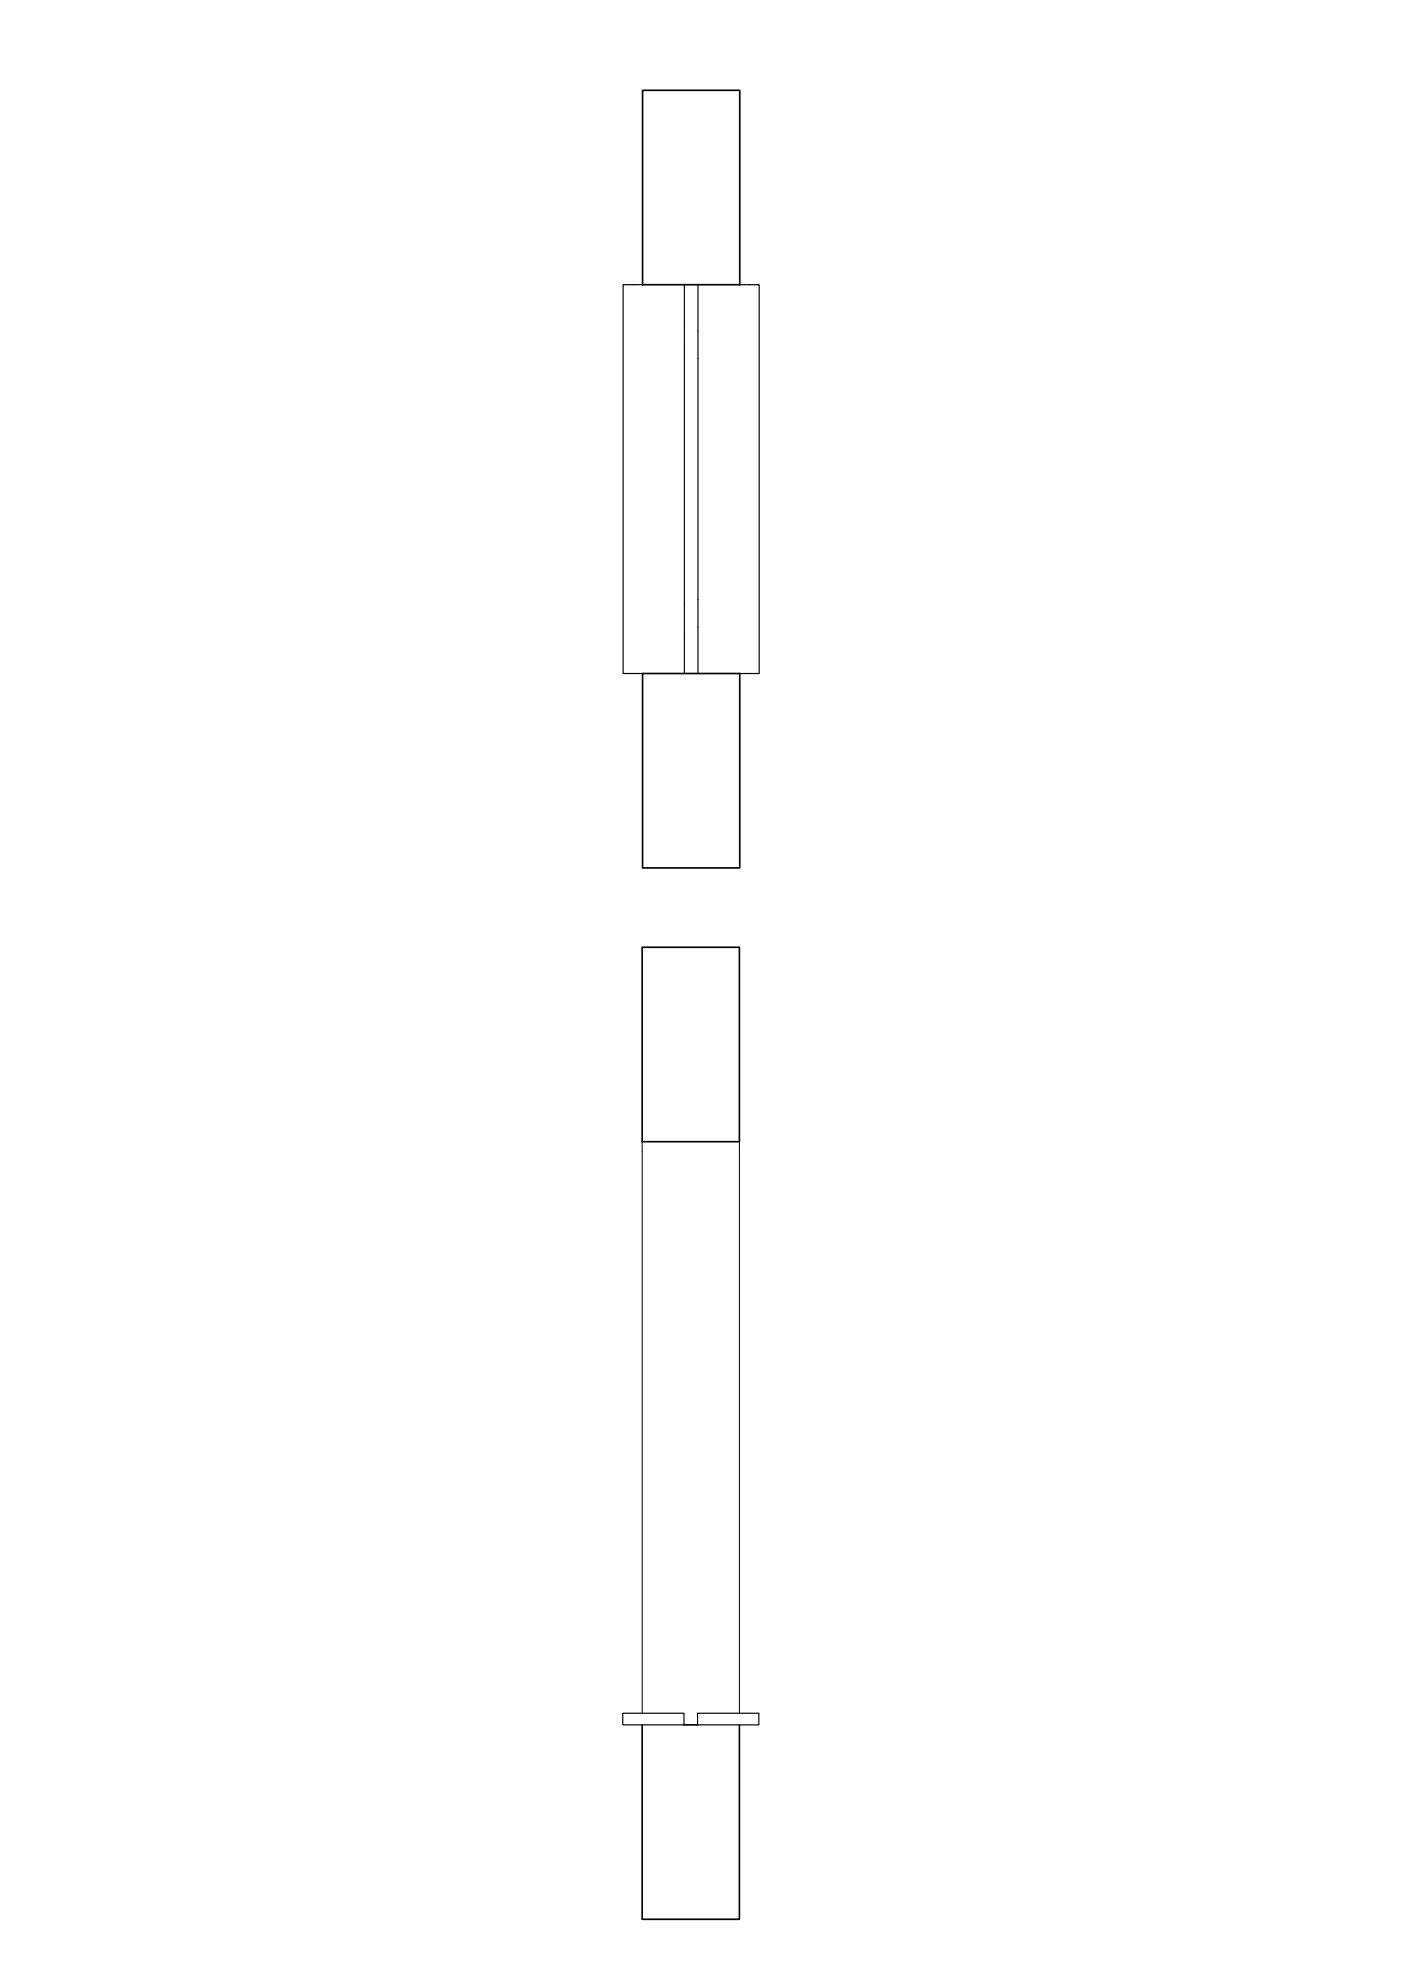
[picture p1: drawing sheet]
<svg xmlns="http://www.w3.org/2000/svg" width="420mm" height="594mm" viewBox="0 0 420 594" stroke-linecap="round" stroke-linejoin="round" font-family="sans-serif">
<!-- layer: muri -->
<path d="M192.7 85.4v-58.3h29.2v58.3M192.7 202v58.3h29.2v-58.3" fill="none" stroke="#000" stroke-width=".5"/>
<!-- layer: 0 -->
<path d="M192.6 342.4v-58.3h29.1v58.3M192.6 517.3v58.3h29.1v-58.3" fill="none" stroke="#000" stroke-width=".5"/>
<!-- layer: fori -->
<path d="M192.7 85.4h29.2M192.7 202h29.2M192.6 342.4h29.1" fill="none" stroke="#000" stroke-width=".5"/>
<path d="M192.6 342.4v171.4M221.7 342.4v171.4" fill="none" stroke="#000" stroke-width=".3"/>
<!-- layer: lastre -->
<path d="M192.7 85.4h-5.8v116.6h5.8M205.2 96.5v94.4M209.3 99.4v88.6M221.9 85.4h5.8v116.6h-5.8M186.8 513.8h18.3v3.5h-18.3zM209.2 513.8h18.4v3.5h-18.4z" fill="none" stroke="#000" stroke-width=".35"/>
<path d="M205.1 517.3h4.1" fill="none" stroke="#000" stroke-width=".5"/>
<!-- layer: 0 -->
<path d="M205.2 85.4v11.1M209.3 85.4v14M205.2 190.9v11.1M209.3 188v14" fill="none" stroke="#000" stroke-width=".35"/>
</svg>
